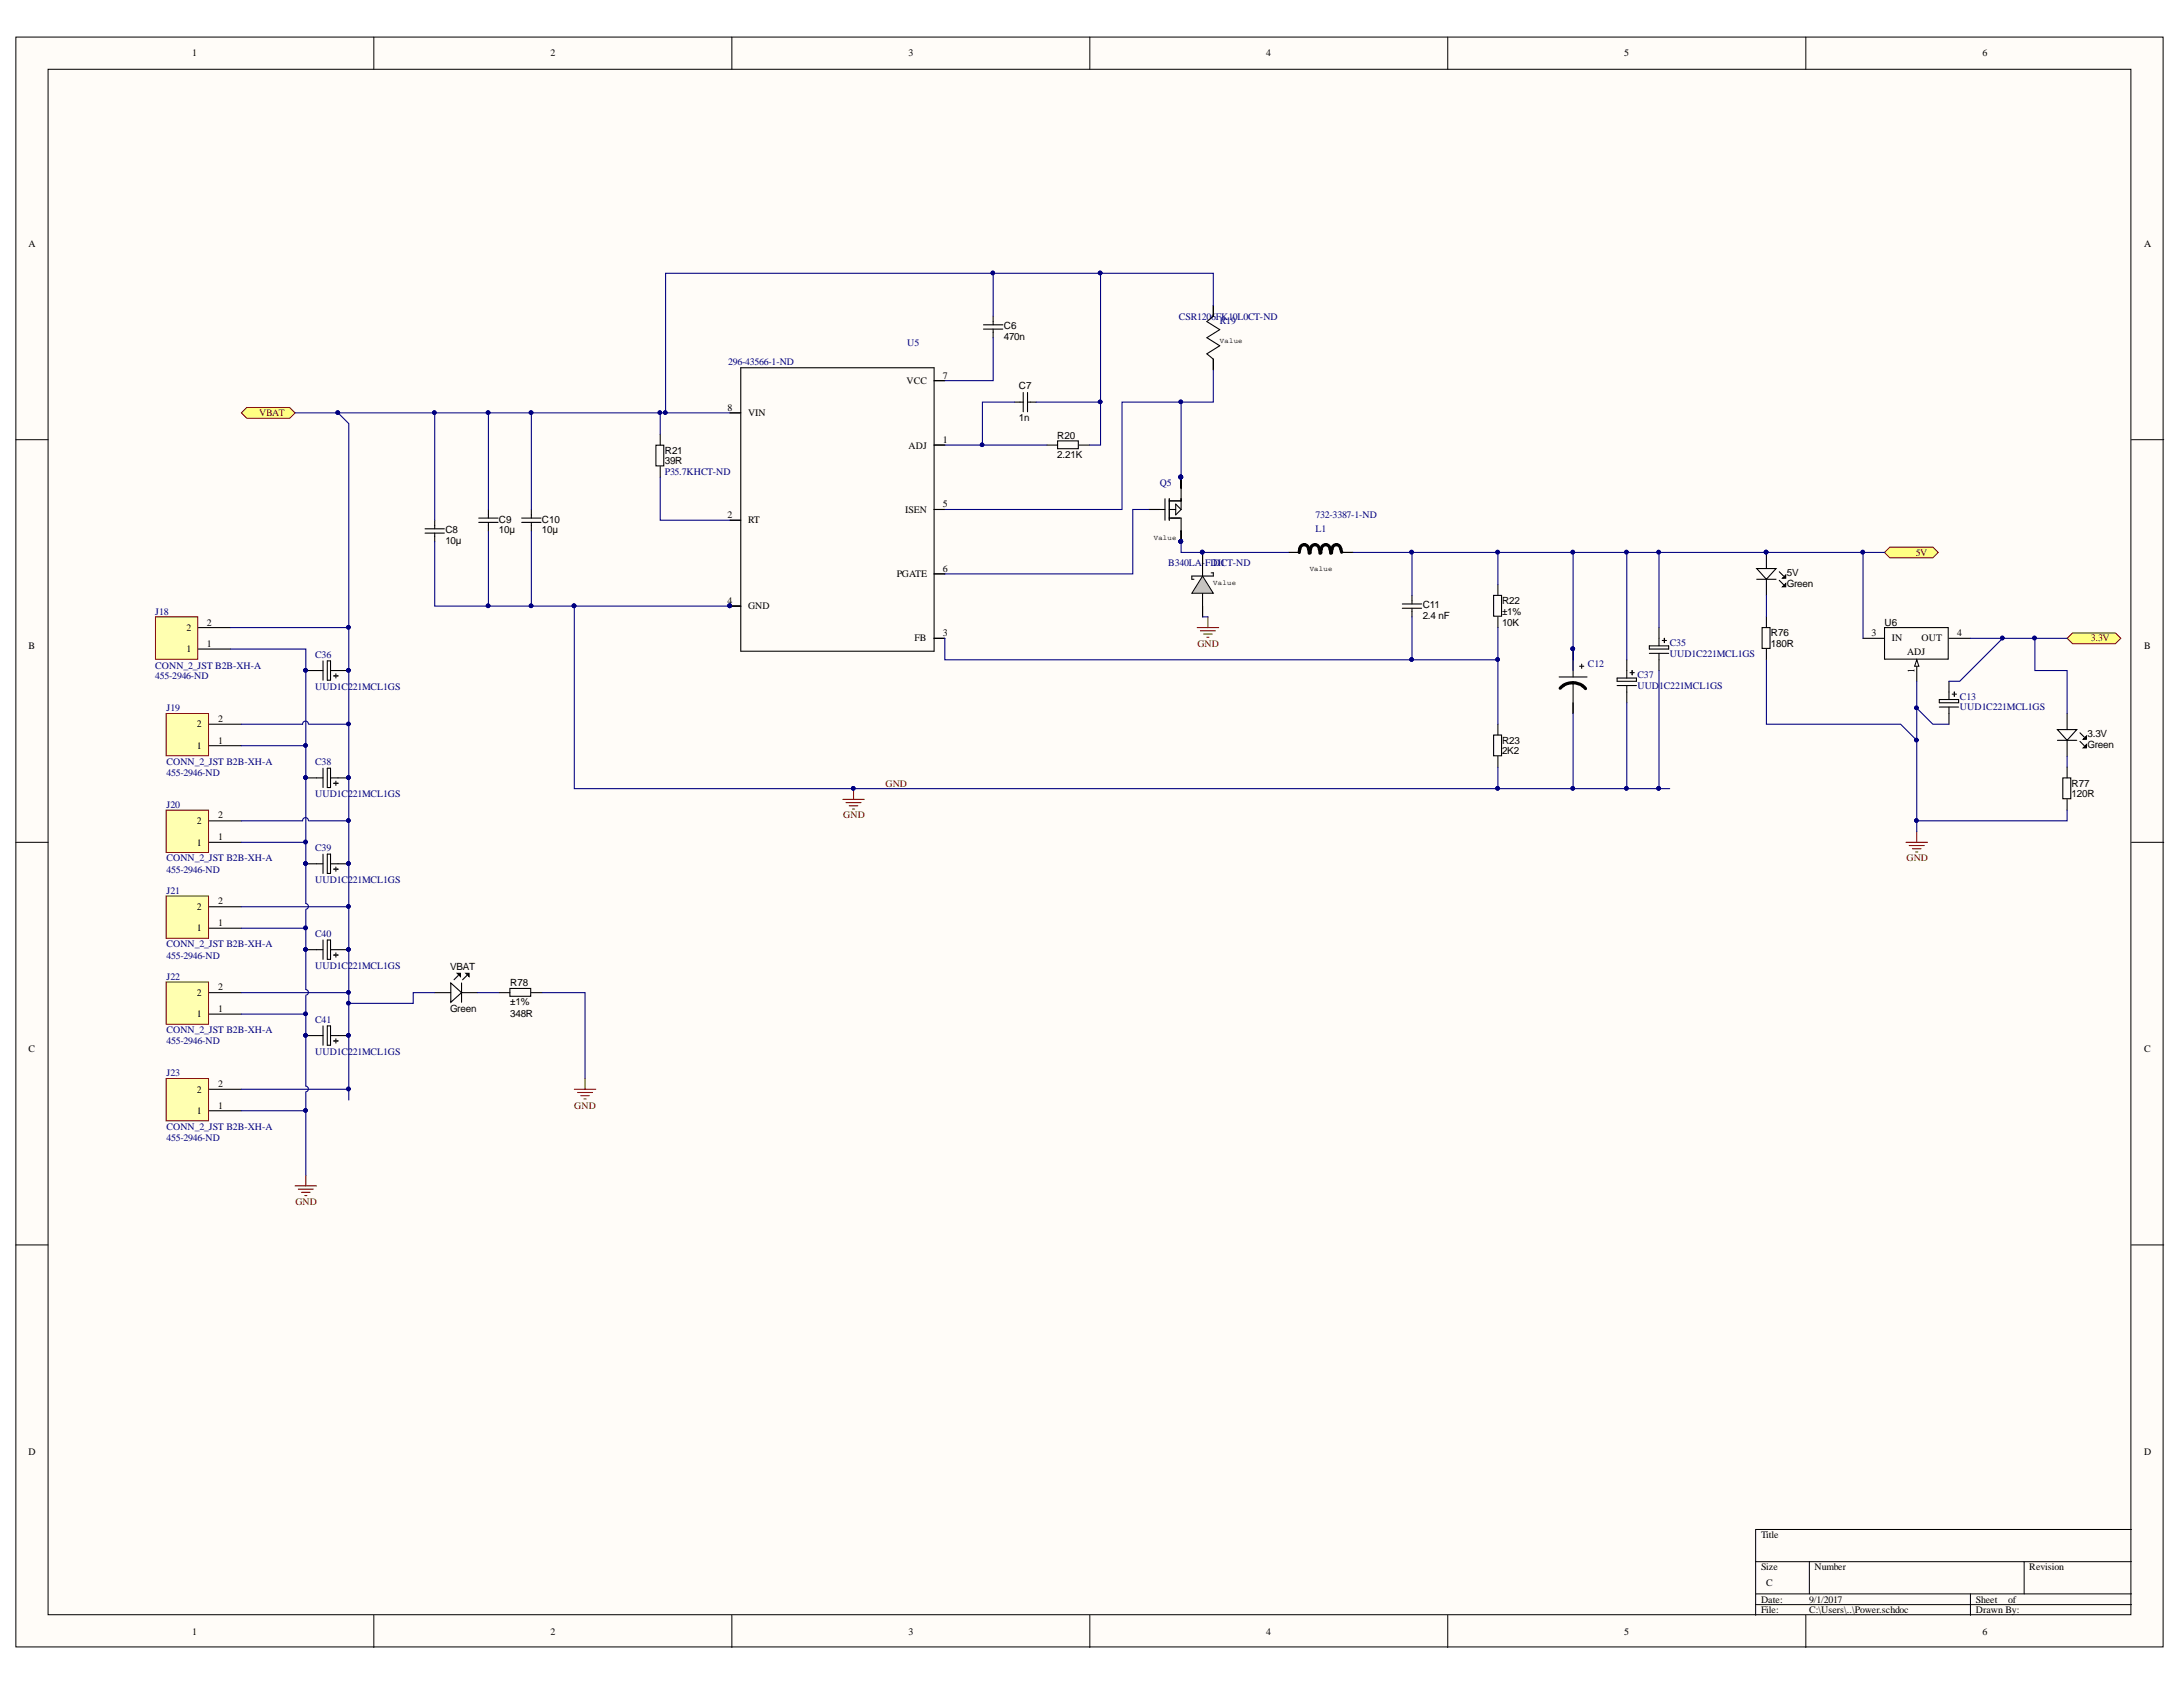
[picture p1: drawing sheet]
<svg xmlns="http://www.w3.org/2000/svg" width="279mm" height="216mm" viewBox="0 0 279 216" stroke-linecap="round" stroke-linejoin="round" font-family="sans-serif">
<defs><g id="words">
<g font-size="1.3">
<text x="24.6" y="7.2">1</text>
<text x="70.5" y="7.2">2</text>
<text x="116.3" y="7.2">3</text>
<text x="162" y="7.2">4</text>
<text x="207.9" y="7.2">5</text>
<text x="253.7" y="7.2">6</text>
<text x="3.6" y="31.6">A</text>
<text x="274.4" y="31.6">A</text>
<text x="128.5" y="43.5">470n</text>
<text x="128.5" y="42.1">C6</text>
<text x="93.1" y="52.6">8</text>
<text x="95.7" y="53.3">VIN</text>
<text x="116" y="49.1">VCC</text>
<text x="120.7" y="48.4">7</text>
<text x="130.4" y="53.9">1n</text>
<text x="130.4" y="49.8">C7</text>
<text x="85.1" y="59.4">39R</text>
<text x="85.1" y="58.1">R21</text>
<text x="116.3" y="57.4">ADJ</text>
<text x="120.7" y="56.7">1</text>
<text x="135.3" y="58.6">2.21K</text>
<text x="135.3" y="56.1">R20</text>
<text x="115.9" y="65.6">ISEN</text>
<text x="120.7" y="64.9">5</text>
<text x="57" y="69.6">10µ</text>
<text x="57" y="68.2">C8</text>
<text x="63.9" y="68.2">10µ</text>
<text x="63.9" y="66.9">C9</text>
<text x="69.4" y="68.2">10µ</text>
<text x="69.4" y="66.9">C10</text>
<text x="93.1" y="66.3">2</text>
<text x="95.7" y="67">RT</text>
<text x="93.1" y="77.3">4</text>
<text x="95.7" y="77.9">GND</text>
<text x="114.8" y="73.9">PGATE</text>
<text x="120.7" y="73.2">6</text>
<text x="182.1" y="77.9">C11</text>
<text x="192.2" y="77.3">R22</text>
<text x="228.7" y="73.7">5V</text>
<text x="228.7" y="75.1">Green</text>
<text x="3.6" y="83.1">B</text>
<text x="23.9" y="83.4">1</text>
<text x="23.9" y="80.7">2</text>
<text x="26.5" y="82.8">1</text>
<text x="26.5" y="80.1">2</text>
<text x="117.1" y="82.1">FB</text>
<text x="120.7" y="81.4">3</text>
<text x="182.1" y="79.2">2.4 nF</text>
<text x="192.2" y="78.7">±1%</text>
<text x="192.2" y="80.1">10K</text>
<text x="226.7" y="82.8">180R</text>
<text x="226.7" y="81.4">R76</text>
<text x="239.5" y="81.4">3</text>
<text x="241.2" y="80.1">U6</text>
<text x="242.1" y="82.1">IN</text>
<text x="244.1" y="83.9">ADJ</text>
<text x="245.9" y="82.1">OUT</text>
<text x="250.5" y="81.4">4</text>
<text x="274.4" y="83.1">B</text>
<text x="245" y="86.2" transform="rotate(-90 245 86.2)">1</text>
<text x="25.2" y="95.9">1</text>
<text x="25.2" y="93.1">2</text>
<text x="27.9" y="95.2">1</text>
<text x="27.9" y="92.4">2</text>
<text x="192.2" y="95.2">R23</text>
<text x="267.2" y="94.4">3.3V</text>
<text x="267.2" y="95.7">Green</text>
<text x="192.2" y="96.5">2K2</text>
<text x="265.1" y="100.7">R77</text>
<text x="25.2" y="105.5">2</text>
<text x="27.9" y="107.5">1</text>
<text x="27.9" y="104.8">2</text>
<text x="265.1" y="102">120R</text>
<text x="25.2" y="108.2">1</text>
<text x="25.2" y="119.2">1</text>
<text x="25.2" y="116.5">2</text>
<text x="27.9" y="118.5">1</text>
<text x="27.9" y="115.7">2</text>
<text x="57.6" y="124.2">VBAT</text>
<text x="25.2" y="130.2">1</text>
<text x="25.2" y="127.5">2</text>
<text x="27.9" y="129.5">1</text>
<text x="27.9" y="126.7">2</text>
<text x="57.6" y="129.5">Green</text>
<text x="65.3" y="128.7">±1%</text>
<text x="65.3" y="130.1">348R</text>
<text x="65.3" y="126.2">R78</text>
<text x="3.6" y="134.7">C</text>
<text x="274.4" y="134.7">C</text>
<text x="25.2" y="142.5">1</text>
<text x="25.2" y="139.8">2</text>
<text x="27.9" y="141.9">1</text>
<text x="27.9" y="139.2">2</text>
<text x="3.6" y="186.2">D</text>
<text x="274.4" y="186.2">D</text>
<text x="225.4" y="196.8">Title</text>
<text x="225.4" y="201">Size</text>
<text x="226.1" y="203">C</text>
<text x="232.2" y="201">Number</text>
<text x="259.7" y="201">Revision</text>
<text x="24.6" y="209.2">1</text>
<text x="70.5" y="209.2">2</text>
<text x="116.3" y="209.2">3</text>
<text x="162" y="209.2">4</text>
<text x="207.9" y="209.2">5</text>
<text x="225.4" y="205.1">Date:</text>
<text x="225.4" y="206.5">File:</text>
<text x="231.6" y="205.1">9/1/2017</text>
<text x="231.6" y="206.5">C:\Users\..\Power.schdoc</text>
<text x="252.9" y="205.1">Sheet</text>
<text x="252.9" y="206.5">Drawn By:</text>
<text x="253.7" y="209.2">6</text>
<text x="257" y="205.1">of</text>
</g>
<g font-size="1.3" fill="#000080">
<text x="150.9" y="40.9">CSR1206FK10L0CT-ND</text>
<text x="156.1" y="41.4">R19</text>
<text x="93.2" y="46.7">296-43566-1-ND</text>
<text x="116.1" y="44.3">U5</text>
<text x="85.1" y="60.8">P35.7KHCT-ND</text>
<text x="148.4" y="62.2">Q5</text>
<text x="168.4" y="66.3">732-3387-1-ND</text>
<text x="168.4" y="68.1">L1</text>
<text x="149.5" y="72.5">B340LA-FDDICT-ND</text>
<text x="156.2" y="72.5">1</text>
<text x="19.9" y="78.7">J18</text>
<text x="213.7" y="82.7">C35</text>
<text x="19.9" y="86.9">455-2946-ND</text>
<text x="19.9" y="85.6">CONN_2_JST B2B-XH-A</text>
<text x="40.3" y="84.2">C36</text>
<text x="40.3" y="88.3">UUD1C221MCL1GS</text>
<text x="203.2" y="85.4">C12</text>
<text x="209.6" y="86.7">C37</text>
<text x="209.6" y="88.2">UUD</text>
<text x="212.4" y="88.2">1C221MCL1GS</text>
<text x="213.7" y="84">UUD1C221MCL1GS</text>
<text x="250.9" y="89.5">C13</text>
<text x="21.3" y="91.1">J19</text>
<text x="250.9" y="90.9">UUD1C221MCL1GS</text>
<text x="21.3" y="99.3">455-2946-ND</text>
<text x="21.3" y="97.9">CONN_2_JST B2B-XH-A</text>
<text x="40.3" y="97.9">C38</text>
<text x="21.3" y="103.4">J20</text>
<text x="40.3" y="102">UUD1C221MCL1GS</text>
<text x="21.3" y="111.7">455-2946-ND</text>
<text x="21.3" y="110.2">CONN_2_JST B2B-XH-A</text>
<text x="40.3" y="108.9">C39</text>
<text x="40.3" y="113">UUD1C221MCL1GS</text>
<text x="21.3" y="114.4">J21</text>
<text x="40.3" y="119.9">C40</text>
<text x="21.3" y="125.4">J22</text>
<text x="21.3" y="122.7">455-2946-ND</text>
<text x="21.3" y="121.2">CONN_2_JST B2B-XH-A</text>
<text x="40.3" y="124">UUD1C221MCL1GS</text>
<text x="40.3" y="130.9">C41</text>
<text x="21.3" y="137.7">J23</text>
<text x="21.3" y="133.7">455-2946-ND</text>
<text x="21.3" y="132.2">CONN_2_JST B2B-XH-A</text>
<text x="40.3" y="135">UUD1C221MCL1GS</text>
<text x="21.3" y="146">455-2946-ND</text>
<text x="21.3" y="144.7">CONN_2_JST B2B-XH-A</text>
</g>
<g font-size="1.3" fill="#800000">
<text x="33.2" y="53.3">VBAT</text>
<text x="245.2" y="71.1">5V</text>
<text x="153.3" y="82.8">GND</text>
<text x="267.6" y="82.1">3.3V</text>
<text x="113.3" y="100.7">GND</text>
<text x="107.9" y="104.8">GND</text>
<text x="244" y="110.2">GND</text>
<text x="73.5" y="141.9">GND</text>
<text x="37.8" y="154.2">GND</text>
</g>
<g font-size=".9">
<text x="156.1" y="43.9">Value</text>
<text x="147.7" y="69.1">Value</text>
<text x="155.3" y="74.9">Value</text>
<text x="167.6" y="73.1">Value</text>
</g>
</g></defs>
<g fill="#fffcf8" stroke="#000" stroke-width=".13">
<path d="M2 4.7h274.9v206.1h-274.9z"/>
<path d="M6.2 8.9h266.5v197.8h-266.5z"/>
</g>
<g fill="none" stroke="#000" stroke-width=".13">
<path d="M47.8 4.7v4.2M93.7 4.7v4.2M139.5 4.7v4.2M185.3 4.7v4.2M231.1 4.7v4.2M2 56.3h4.2M272.8 56.3h4.1M2 107.8h4.2M272.8 107.8h4.1M2 159.3h4.2M272.8 159.3h4.1M224.7 199.9h48.1"/>
<path d="M231.6 199.9v4.1M259.1 199.9v4.1M272.8 195.7h-48.1v11M47.8 206.7v4.2M93.7 206.7v4.2M139.5 206.7v4.2M185.3 206.7v4.2M224.7 204h48.1M224.7 205.4h48.1M231.1 206.7v4.2M252.2 204v2.7"/>
</g>
<path d="M153.9 70.7v8.2M155 73.3h.3v.4h-2.8v.4h.3" fill="none" stroke="#000" stroke-width=".14"/>
<circle cx="153.9" cy="70.7" r=".23" fill="#000080" stroke="#000080" stroke-width=".13"/>
<path d="M153.9 73.7l1.4 2.2h-2.8z" fill="#c0c0c0"/>
<path d="M153.9 73.7l1.4 2.2h-2.8z" fill="none" stroke="#000" stroke-width=".13"/>
<g fill="#000080" stroke="#000080" stroke-width=".13">
<circle cx="153.9" cy="70.7" r=".23"/>
<circle cx="151.1" cy="69.3" r=".23"/>
<circle cx="151.1" cy="61" r=".23"/>
<circle cx="93.4" cy="77.5" r=".23"/>
</g>
<g fill="none" stroke="#000" stroke-width=".14">
<path d="M155.3 39.1v1.4l-.8 .7 1.6 1-1.6 1 1.6 1-1.6 1.1 .8 .7v1.3M93.4 52.8h1.4M94.8 47.1h24.8v36.2h-24.8zM119.6 57h1.3M119.6 48.7h1.3M93.4 66.6h1.4M93.4 77.6h1.4M119.6 65.2h1.3M119.6 73.4h1.3M147 65.2h2.1M149.1 63.8v2.8M149.7 66.3h1.5v3"/>
<path d="M149.7 65.2h.8M149.7 63.8v2.8M149.7 64.1h1.5M150.5 64.5l.7 .7-.7 .7zM151.2 61.1v4.1M164.9 70.7h1.4M171.8 70.7h1.4M119.6 81.7h1.3"/>
</g>
<path d="M166.3 70.7v-.3a.61 .61 0 0 1 .7-.7 .61 .61 0 0 1 .5 .7l.1 .4M167.6 70.7l.1 .1M167.7 70.7v-.3a.61 .61 0 0 1 .6-.7 .61 .61 0 0 1 .6 .7v.4M169 70.7l.1 .1M169 70.7l.1-.3a.61 .61 0 0 1 .6-.7 .61 .61 0 0 1 .6 .7v.4M170.4 70.7v.1M171.6 70.3a.58 .58 0 0 0-.7-.6 .58 .58 0 0 0-.4 .7l-.1 .3M171.6 70.3l.1 .4" fill="none" stroke="#000" stroke-width=".41"/>
<path d="M241.2 70.7l.7-.7h5.5l.7 .7-.7 .7h-5.5z" fill-rule="evenodd" fill="#ffff80" stroke="#800000" stroke-width=".13"/>
<path d="M241.2 80.3h8.1v4.1h-8.1zM245.3 84.4v2.8" fill="none" stroke="#000" stroke-width=".14"/>
<path d="M245.3 84.4l.3 .9h-.6z" fill="#fffcf8"/>
<path d="M245.3 84.4l.3 .9h-.6z" fill="none" stroke="#000" stroke-width=".13"/>
<path d="M238.4 81.7h2.8M248.2 89.5h2.5v.4h-2.5zM248.2 90.5h2.5M249.4 81.7h2.8M249.4 87.2v2.3M249.4 90.5v2.2M249.9 88.8h.5M250.1 88.6v.5" fill="none" stroke="#000" stroke-width=".14"/>
<path d="M243.9 107.8h2.8M244.4 108.2h1.9M244.8 108.6h1.1M245.2 109h.3M245.3 106.4v1.4" fill="none" stroke="#800000" stroke-width=".14"/>
<path d="M264.6 81.7l.7-.7h5.5l.6 .7-.6 .7h-5.5z" fill-rule="evenodd" fill="#ffff80" stroke="#800000" stroke-width=".13"/>
<g fill="none" stroke="#000" stroke-width=".14">
<path d="M84 57h1v2.6h-1zM84.5 55.6v1.4M84.5 59.7v1.4M125.9 42.1h2.4M125.9 41.6h2.4M127.1 40.5v1.1M127.1 42.1v1.1M129.9 51.5h1.1M131 50.2v2.5M131.5 51.5h1.1M131.5 50.2v2.5M134 57h1.4"/>
<path d="M135.4 56.4h2.6v1h-2.6zM138.1 57h1.4M54.4 68.2h2.5M54.4 67.7h2.5M55.6 66.6v1.1M55.6 68.2v1.1M61.3 66.9h2.4M61.3 66.3h2.4M62.5 65.2v1.1M62.5 66.9v1.1M66.8 66.9h2.4M66.8 66.3h2.4"/>
<path d="M68 65.2v1.1M68 66.9v1.1M179.5 77.8h2.5M179.5 77.3h2.5M180.7 76.2v1.1M180.7 77.8v1.1M191.2 76.2h1v2.7h-1zM191.7 74.8v1.4M191.7 78.9v1.4M191.2 94.1h1v2.6h-1zM191.7 92.7v1.4M191.7 96.8v1.4"/>
</g>
<path d="M30.9 52.8l.7-.6h5.5l.7 .6-.7 .7h-5.5z" fill-rule="evenodd" fill="#ffff80" stroke="#800000" stroke-width=".13"/>
<path d="M37.8 151.8h2.7M38.2 152.2h1.9M38.6 152.6h1.1M39 153h.3M39.1 150.4v1.4" fill="none" stroke="#800000" stroke-width=".14"/>
<path d="M21.3 138h5.4v5.4h-5.4z" fill="#ffffb0" stroke="#800000" stroke-width=".13"/>
<path d="M26.8 139.4h4.1M26.8 142.2h4.1" fill="none" stroke="#000" stroke-width=".14"/>
<path d="M21.3 125.7h5.4v5.4h-5.4z" fill="#ffffb0" stroke="#800000" stroke-width=".13"/>
<path d="M26.8 129.8h4.1M26.8 127h4.1" fill="none" stroke="#000" stroke-width=".14"/>
<path d="M21.3 114.7h5.4v5.4h-5.4z" fill="#ffffb0" stroke="#800000" stroke-width=".13"/>
<path d="M26.8 118.8h4.1M26.8 116h4.1" fill="none" stroke="#000" stroke-width=".14"/>
<path d="M21.3 103.7h5.4v5.4h-5.4z" fill="#ffffb0" stroke="#800000" stroke-width=".13"/>
<path d="M26.8 107.8h4.1M26.8 105.1h4.1" fill="none" stroke="#000" stroke-width=".14"/>
<path d="M21.3 91.3h5.4v5.4h-5.4z" fill="#ffffb0" stroke="#800000" stroke-width=".13"/>
<path d="M26.8 95.4h4.1M26.8 92.7h4.1" fill="none" stroke="#000" stroke-width=".14"/>
<path d="M19.9 78.9h5.4v5.5h-5.4z" fill="#ffffb0" stroke="#800000" stroke-width=".13"/>
<g fill="none" stroke="#000" stroke-width=".14">
<path d="M224.8 72.8h2.5l-1.2 1.3zM224.8 74.1h2.5M226.1 70.7v2.1M226.1 74.1v2.1M226.1 78.9v1.4M227.7 74.3l.6 .5M227.7 73.2l.6 .5M228.1 75.1l.5-.4v.4zM228.1 74l.5-.4v.4zM25.4 83.1h4.1M25.4 80.3h4.1M39.1 85.8h2.2"/>
<path d="M39.1 99.6h2.2M41.3 84.6v2.5M41.3 98.3v2.5M41.9 84.6h.4v2.5h-.4zM41.9 98.3h.4v2.5h-.4zM42.3 85.8h2.3M42.3 99.6h2.3M42.7 86.5h.6M43 86.2v.6M43 100v.5M199.6 86.6h3.5M201.3 83.1v3.5"/>
<path d="M201.3 87.5v3.8M202.2 85.3h.5M202.4 85v.5M207 86.8h2.4v.4h-2.4zM207 87.7h2.4M208.2 84.4v2.4M208.2 87.7v2.2M208.6 86.1h.6M208.9 85.8v.6M211.1 82.7h2.5v.4h-2.5zM211.1 83.6h2.5M212.3 80.3v2.4"/>
<path d="M212.3 83.6v2.2M212.7 82h.6M213 81.7v.5M225.5 80.3h1v2.7h-1zM226.1 83.1v1.3M263.3 93.4h2.5l-1.2 1.3zM263.3 94.7h2.5M264 99.6h1v2.6h-1zM264.6 91.3v2.1M264.6 94.7v2.1M264.6 98.2v1.4M266.2 94.9l.6 .5"/>
<path d="M266.2 93.8l.6 .5M266.6 95.7l.4-.4v.4zM266.6 94.6l.4-.4v.4zM39.1 110.5h2.2M41.3 109.3v2.5M41.9 109.3h.4v2.5h-.4zM42.3 110.5h2.3M42.7 100.2h.6M42.7 111.2h.6M43 111v.5M264.6 102.3v1.4M39.1 121.5h2.2"/>
<path d="M39.1 132.5h2.2M41.3 120.3v2.5M41.3 131.3v2.5M41.9 120.3h.4v2.5h-.4zM41.9 131.3h.4v2.5h-.4zM42.3 121.5h2.3M42.3 132.5h2.3M42.7 122.2h.6M42.7 133.2h.6M43 122v.5M43 132.9v.6M55.6 127h2.1"/>
<path d="M57.7 125.8l1.4 1.2-1.4 1.3zM58.5 124.6h.4v.4zM58.7 124.8l-.6 .6M59.1 127h2M59.1 125.8v2.5M59.6 124.6h.4v.4zM59.8 124.8l-.6 .6M63.9 127h1.4M65.3 126.5h2.6v1h-2.6zM68 127h1.4"/>
</g>
<g fill="#000080" stroke="#000080" stroke-width=".13">
<circle cx="44.6" cy="85.8" r=".23"/>
<circle cx="39.1" cy="85.8" r=".23"/>
<circle cx="44.6" cy="99.5" r=".23"/>
<circle cx="39.1" cy="99.5" r=".23"/>
<circle cx="44.6" cy="110.5" r=".23"/>
<circle cx="39.1" cy="110.5" r=".23"/>
<circle cx="44.6" cy="121.5" r=".23"/>
<circle cx="39.1" cy="121.5" r=".23"/>
<circle cx="44.6" cy="132.5" r=".23"/>
<circle cx="39.1" cy="132.5" r=".23"/>
<circle cx="109.2" cy="100.9" r=".23"/>
<circle cx="201.3" cy="83" r=".23"/>
<circle cx="226" cy="70.7" r=".23"/>
<circle cx="125.7" cy="56.9" r=".23"/>
<circle cx="140.8" cy="51.4" r=".23"/>
<circle cx="140.8" cy="34.9" r=".23"/>
<circle cx="153.9" cy="70.7" r=".23"/>
<circle cx="151.1" cy="69.3" r=".23"/>
<circle cx="127.1" cy="34.9" r=".23"/>
<circle cx="85.1" cy="52.8" r=".23"/>
<circle cx="151.1" cy="51.4" r=".23"/>
<circle cx="151.1" cy="61" r=".23"/>
<circle cx="180.7" cy="84.4" r=".23"/>
<circle cx="180.7" cy="70.7" r=".23"/>
<circle cx="191.7" cy="84.4" r=".23"/>
<circle cx="191.7" cy="70.7" r=".23"/>
<circle cx="191.7" cy="100.9" r=".23"/>
<circle cx="84.5" cy="52.8" r=".23"/>
<circle cx="68" cy="77.5" r=".23"/>
<circle cx="68" cy="52.8" r=".23"/>
<circle cx="73.5" cy="77.5" r=".23"/>
<circle cx="93.4" cy="77.5" r=".23"/>
<circle cx="62.5" cy="77.5" r=".23"/>
<circle cx="62.5" cy="52.8" r=".23"/>
<circle cx="39.1" cy="95.4" r=".23"/>
<circle cx="39.1" cy="107.8" r=".23"/>
<circle cx="39.1" cy="118.8" r=".23"/>
<circle cx="39.1" cy="129.7" r=".23"/>
<circle cx="39.1" cy="142.1" r=".23"/>
<circle cx="43.2" cy="52.8" r=".23"/>
<circle cx="55.6" cy="52.8" r=".23"/>
<circle cx="208.2" cy="70.7" r=".23"/>
<circle cx="208.2" cy="100.9" r=".23"/>
<circle cx="256.3" cy="81.7" r=".23"/>
<circle cx="245.3" cy="90.6" r=".23"/>
<circle cx="238.4" cy="70.7" r=".23"/>
<circle cx="212.3" cy="70.7" r=".23"/>
<circle cx="44.6" cy="116" r=".23"/>
<circle cx="44.6" cy="139.4" r=".23"/>
<circle cx="44.6" cy="127" r=".23"/>
<circle cx="212.3" cy="100.9" r=".23"/>
<circle cx="44.6" cy="105" r=".23"/>
<circle cx="44.6" cy="92.7" r=".23"/>
<circle cx="44.6" cy="80.3" r=".23"/>
<circle cx="201.3" cy="100.9" r=".23"/>
<circle cx="201.3" cy="70.7" r=".23"/>
<circle cx="260.4" cy="81.7" r=".23"/>
<circle cx="245.3" cy="94.7" r=".23"/>
<circle cx="245.3" cy="105" r=".23"/>
<circle cx="44.6" cy="128.4" r=".23"/>
</g>
<g fill="none" stroke="#800000" stroke-width=".14">
<path d="M154.6 78.9v1.4M153.2 80.3h2.8M153.6 80.7h2M154.1 81.1h1.1M154.5 81.6h.2M107.9 102.3h2.7M108.3 102.7h1.9M108.7 103.1h1.1M109.1 103.5h.3M109.2 100.9v1.4M73.5 139.4h2.8M73.9 139.8h1.9"/>
<path d="M74.9 138v1.4M74.3 140.2h1.1M74.7 140.6h.3"/>
</g>
<path d="M200.1 87.7a2.33 2.33 0 0 1 2.5 .1M200.1 87.7l-.4 .4M202.5 87.8l.4 .3" fill="none" stroke="#000" stroke-width=".41"/>
<path d="M228.1 75.1l.5-.4v.4zM228.1 74l.5-.4v.4zM266.6 95.7l.4-.4v.4zM266.6 94.6l.4-.4v.4zM58.5 124.6h.4v.4zM59.6 124.6h.4v.4z" fill="#000"/>
<g fill="none" stroke="#000080" stroke-width=".14">
<path d="M127.1 35v5.5M140.9 35v22h-1.4M155.3 39.1v-4.1h-70.1v17.8M37.8 52.8h55.6M43.3 52.8l1.3 1.4v86.6M55.6 52.8v13.8M62.5 52.8v12.4M68 52.8v12.4M84.5 52.8v2.8M120.9 57h13.1M127.1 43.2v5.5h-6.2M129.9 51.5h-4.2v5.5"/>
<path d="M132.6 51.5h8.3M151.2 51.5v9.6M155.3 47.3v4.2h-11.7v13.7h-22.7M55.6 69.3v8.3h17.9M62.5 68v9.6M68 68v9.6M73.5 77.6v23.3h138.8M73.5 77.6h19.9M84.5 61.1v5.5h8.9M147 65.2h-2v8.2h-24.1M151.2 69.3v1.4h13.7M153.9 78.9h.7"/>
<path d="M173.2 70.7h68M180.7 70.7v5.5M180.7 78.9v5.5M191.7 70.7v4.1M201.3 70.7v15.1M208.2 70.7v13.7M212.3 70.7v9.6M226.1 76.2v2.7M238.4 70.7v11M29.5 83.1h9.6v32.5a.37 .37 0 0 1 .4 .4 .37 .37 0 0 1-.4 .4M29.5 80.3h15.1M30.9 95.4h8.2"/>
<path d="M39.5 92.7a.37 .37 0 0 0-.4-.4 .37 .37 0 0 0-.4 .4h-7.8M39.6 92.7h5M120.9 81.7v2.7h70.8v8.3M191.7 80.3v4.1M191.7 98.2v2.7M201.3 91.3v9.6M208.2 89.9v11M212.3 85.8v15.1M226.1 84.4v8.3h17.2l2 2M245.3 90.6l2.1 2.1h2M245.3 87.2v19.2M252.2 81.7h12.4"/>
<path d="M256.3 81.7l-5.5 5.5h-1.4M260.4 81.7v4.1h4.2v5.5M264.6 96.8v1.4M30.9 107.8h8.2M30.9 118.8h8.2M30.9 116h13.7M39.1 116.5v10.1M39.5 105a.37 .37 0 0 0-.4-.4 .37 .37 0 0 0-.4 .5h-7.8M39.6 105.1h5M212.3 100.9h1.4M264.6 103.7v1.4h-19.3M30.9 129.8h8.2"/>
<path d="M30.9 139.4h13.7M30.9 127h13.7M39.1 126.6a.36 .36 0 0 1 .4 .4 .36 .36 0 0 1-.4 .4M39.1 127.4v11.6a.37 .37 0 0 1 .4 .4 .37 .37 0 0 1-.4 .3M39.1 139.8v2.4h-8.2M55.6 127h-2.7v1.4h-8.3M61.1 127h2.8M69.4 127h5.5v11M39.1 142.2v8.2"/>
</g>
<use href="#words"/>
</svg>
